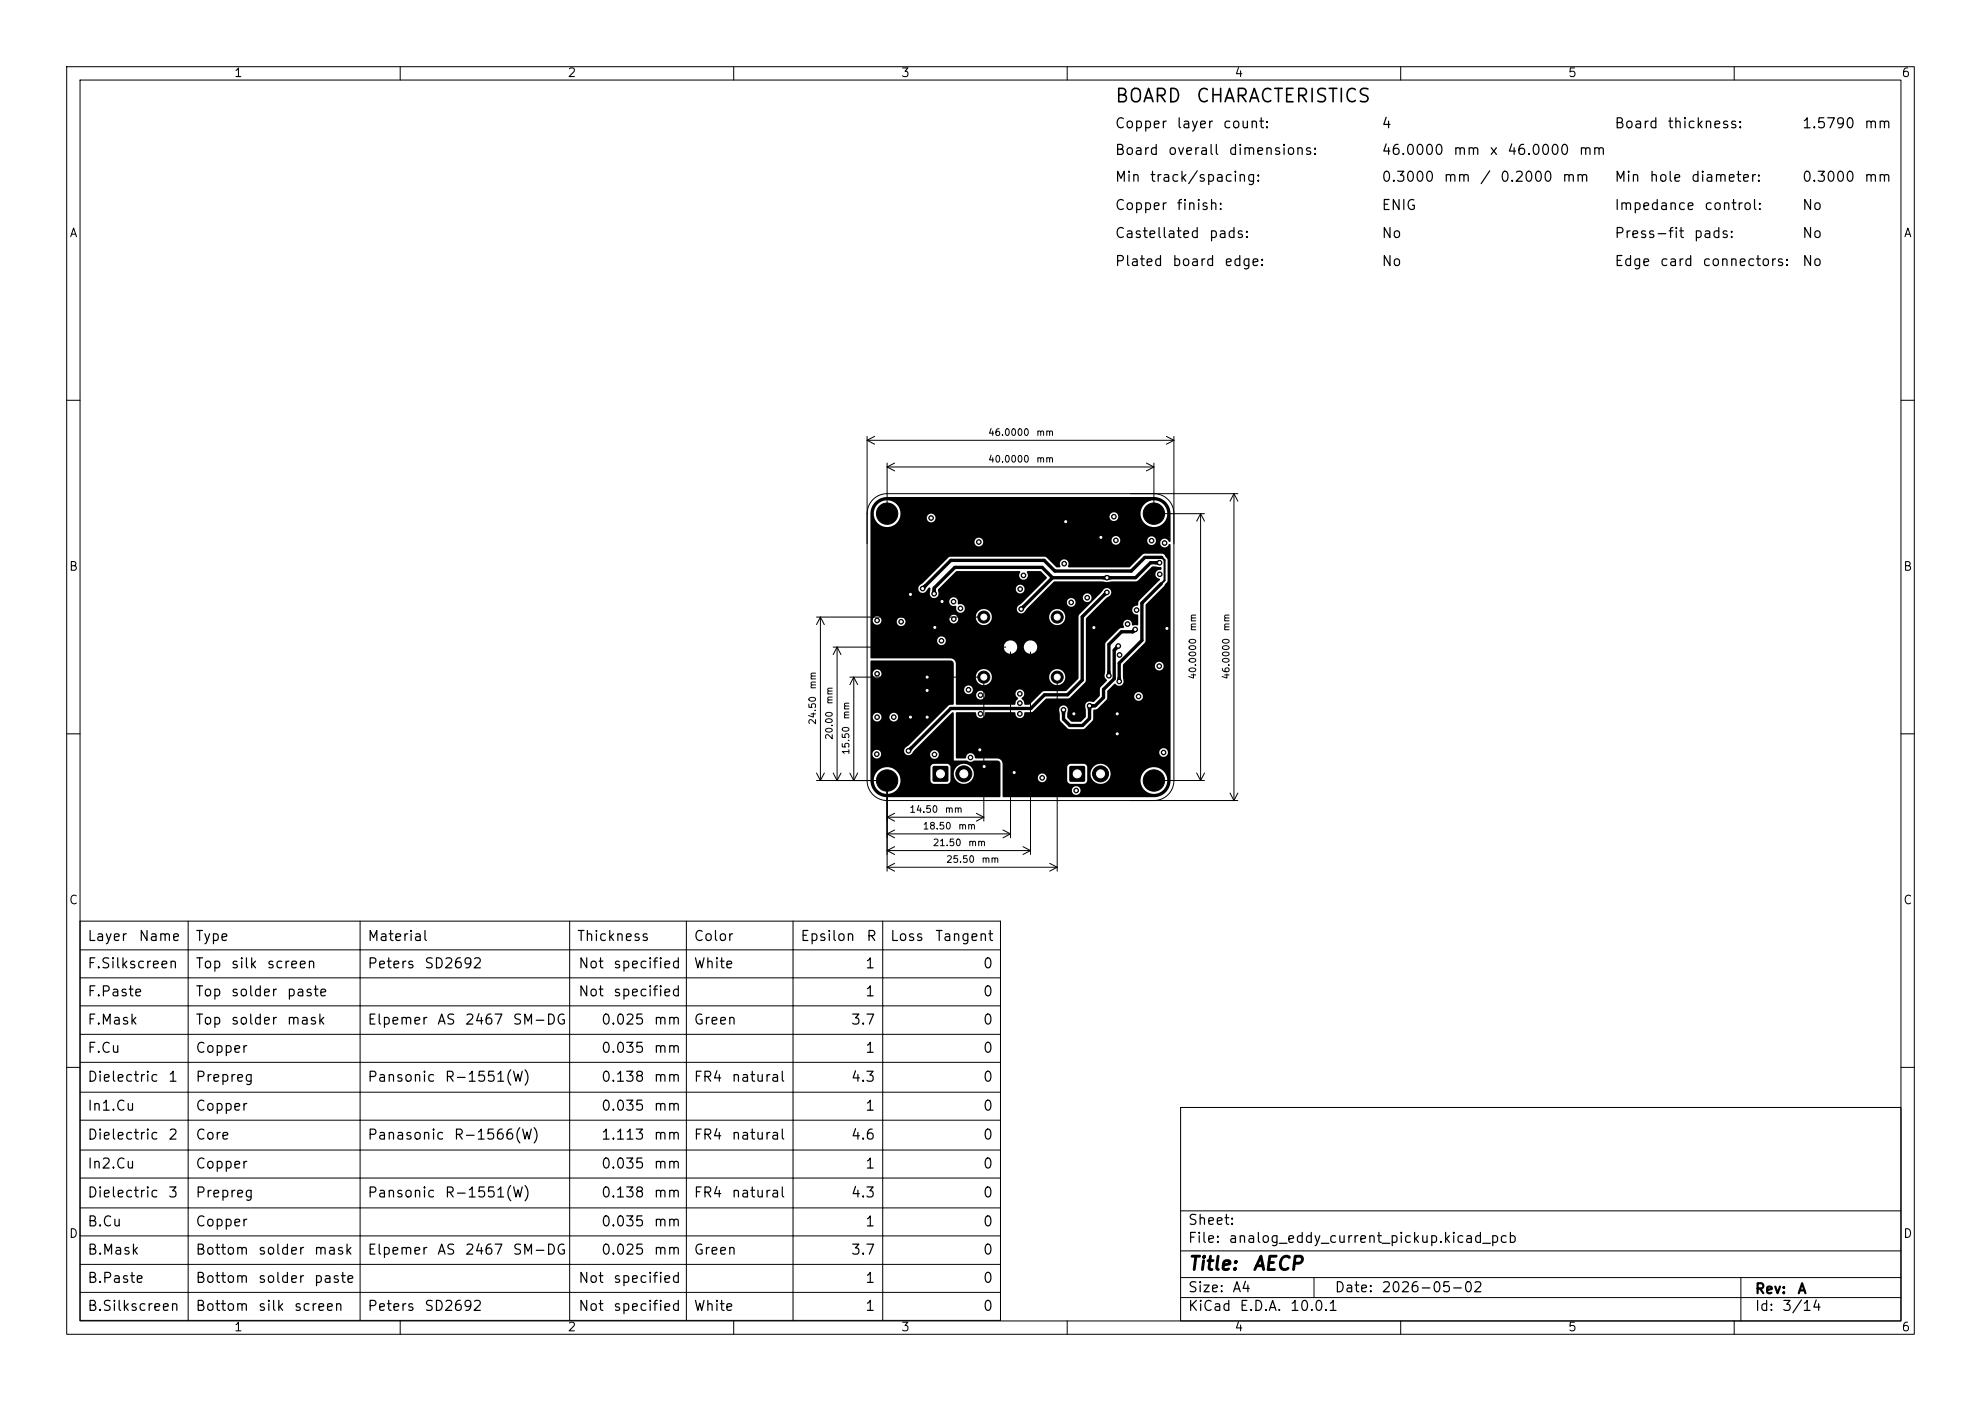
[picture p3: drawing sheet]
<svg xmlns="http://www.w3.org/2000/svg" width="297mm" height="210mm" viewBox="0 0 297 210" stroke-linecap="round" stroke-linejoin="round" font-family="sans-serif">
<defs><g id="words">
<g font-size="2">
<text x="167.1" y="15.9">BOARD</text>
<text x="179.2" y="15.9">CHARACTERISTICS</text>
<text x="178" y="190.9">Title:</text>
<text x="187.7" y="190.9">AECP</text>
</g>
<g font-size="1.5">
<text x="167.1" y="19.6">Copper</text>
<text x="167.1" y="23.6">Board</text>
<text x="175" y="23.6">overall</text>
<text x="176.3" y="19.6">layer</text>
<text x="183.2" y="19.6">count:</text>
<text x="184.1" y="23.6">dimensions:</text>
<text x="207" y="19.6">4</text>
<text x="207" y="23.6">46.0000</text>
<text x="217.8" y="23.6">mm</text>
<text x="223.2" y="23.6">x</text>
<text x="225.9" y="23.6">46.0000</text>
<text x="236.6" y="23.6">mm</text>
<text x="242" y="19.6">Board</text>
<text x="249.9" y="19.6">thickness:</text>
<text x="270.1" y="19.6">1.5790</text>
<text x="279.4" y="19.6">mm</text>
<text x="167.1" y="27.6">Min</text>
<text x="172.3" y="27.6">track/spacing:</text>
<text x="207" y="27.6">0.3000</text>
<text x="216.3" y="27.6">mm</text>
<text x="221.8" y="27.6">/</text>
<text x="224.8" y="27.6">0.2000</text>
<text x="234.1" y="27.6">mm</text>
<text x="242" y="27.6">Min</text>
<text x="247.2" y="27.6">hole</text>
<text x="253.4" y="27.6">diameter:</text>
<text x="270.1" y="27.6">0.3000</text>
<text x="279.4" y="27.6">mm</text>
<text x="167.1" y="31.9">Copper</text>
<text x="176.3" y="31.9">finish:</text>
<text x="207" y="31.9">ENIG</text>
<text x="242" y="31.9">Impedance</text>
<text x="255.4" y="31.9">control:</text>
<text x="270.1" y="31.9">No</text>
<text x="167.1" y="36.1">Castellated</text>
<text x="167.1" y="40.3">Plated</text>
<text x="175.6" y="40.3">board</text>
<text x="181.1" y="36.1">pads:</text>
<text x="183.4" y="40.3">edge:</text>
<text x="207" y="36.1">No</text>
<text x="207" y="40.3">No</text>
<text x="242" y="36.1">Press-fit</text>
<text x="242" y="40.3">Edge</text>
<text x="248.8" y="40.3">card</text>
<text x="253.8" y="36.1">pads:</text>
<text x="255.1" y="40.3">connectors:</text>
<text x="270.1" y="36.1">No</text>
<text x="270.1" y="40.3">No</text>
<text x="13" y="141.4">Layer</text>
<text x="20.7" y="141.4">Name</text>
<text x="29.2" y="141.4">Type</text>
<text x="55" y="141.4">Material</text>
<text x="86.4" y="141.4">Thickness</text>
<text x="103.9" y="141.4">Color</text>
<text x="119.9" y="141.4">Epsilon</text>
<text x="129.8" y="141.4">R</text>
<text x="133.3" y="141.4">Loss</text>
<text x="140.1" y="141.4">Tangent</text>
<text x="13" y="145.5">F.Silkscreen</text>
<text x="13" y="149.7">F.Paste</text>
<text x="29.2" y="145.5">Top</text>
<text x="29.2" y="149.7">Top</text>
<text x="34.5" y="145.5">silk</text>
<text x="34.5" y="149.7">solder</text>
<text x="39.9" y="145.5">screen</text>
<text x="42.9" y="149.7">paste</text>
<text x="55" y="145.5">Peters</text>
<text x="63.5" y="145.5">SD2692</text>
<text x="86.6" y="145.5">Not</text>
<text x="86.6" y="149.7">Not</text>
<text x="91.8" y="145.5">specified</text>
<text x="91.8" y="149.7">specified</text>
<text x="103.9" y="145.5">White</text>
<text x="129.6" y="145.5">1</text>
<text x="129.6" y="149.7">1</text>
<text x="147.3" y="145.5">0</text>
<text x="147.3" y="149.7">0</text>
<text x="13" y="154">F.Mask</text>
<text x="29.2" y="154">Top</text>
<text x="34.5" y="154">solder</text>
<text x="42.9" y="154">mask</text>
<text x="55" y="154">Elpemer</text>
<text x="65.4" y="154">AS</text>
<text x="69.6" y="154">2467</text>
<text x="76.7" y="154">SM-DG</text>
<text x="90" y="154">0.025</text>
<text x="97.9" y="154">mm</text>
<text x="103.9" y="154">Green</text>
<text x="127.5" y="154">3.7</text>
<text x="147.3" y="154">0</text>
<text x="13" y="158.2">F.Cu</text>
<text x="29.2" y="158.2">Copper</text>
<text x="90" y="158.2">0.035</text>
<text x="97.9" y="158.2">mm</text>
<text x="129.6" y="158.2">1</text>
<text x="147.3" y="158.2">0</text>
<text x="13" y="162.5">Dielectric</text>
<text x="13" y="166.9">In1.Cu</text>
<text x="25.1" y="162.5">1</text>
<text x="29.2" y="162.5">Prepreg</text>
<text x="29.2" y="166.9">Copper</text>
<text x="55" y="162.5">Pansonic</text>
<text x="66.6" y="162.5">R-1551(W)</text>
<text x="90" y="162.5">0.138</text>
<text x="90" y="166.9">0.035</text>
<text x="97.9" y="162.5">mm</text>
<text x="97.9" y="166.9">mm</text>
<text x="103.9" y="162.5">FR4</text>
<text x="109.6" y="162.5">natural</text>
<text x="127.5" y="162.5">4.3</text>
<text x="129.6" y="166.9">1</text>
<text x="147.3" y="162.5">0</text>
<text x="147.3" y="166.9">0</text>
<text x="13" y="171.2">Dielectric</text>
<text x="25.1" y="171.2">2</text>
<text x="29.2" y="171.2">Core</text>
<text x="55" y="171.2">Panasonic</text>
<text x="67.9" y="171.2">R-1566(W)</text>
<text x="90" y="171.2">1.113</text>
<text x="97.9" y="171.2">mm</text>
<text x="103.9" y="171.2">FR4</text>
<text x="109.6" y="171.2">natural</text>
<text x="127.5" y="171.2">4.6</text>
<text x="147.3" y="171.2">0</text>
<text x="13" y="175.5">In2.Cu</text>
<text x="13" y="179.9">Dielectric</text>
<text x="25.1" y="179.9">3</text>
<text x="29.2" y="175.5">Copper</text>
<text x="29.2" y="179.9">Prepreg</text>
<text x="55" y="179.9">Pansonic</text>
<text x="66.6" y="179.9">R-1551(W)</text>
<text x="90" y="175.5">0.035</text>
<text x="90" y="179.9">0.138</text>
<text x="97.9" y="175.5">mm</text>
<text x="97.9" y="179.9">mm</text>
<text x="103.9" y="179.9">FR4</text>
<text x="109.6" y="179.9">natural</text>
<text x="127.5" y="179.9">4.3</text>
<text x="129.6" y="175.5">1</text>
<text x="147.3" y="175.5">0</text>
<text x="147.3" y="179.9">0</text>
<text x="13" y="184.2">B.Cu</text>
<text x="29.2" y="184.2">Copper</text>
<text x="90" y="184.2">0.035</text>
<text x="97.9" y="184.2">mm</text>
<text x="129.6" y="184.2">1</text>
<text x="147.3" y="184.2">0</text>
<text x="178" y="184">Sheet:</text>
<text x="13" y="188.4">B.Mask</text>
<text x="29.2" y="188.4">Bottom</text>
<text x="38.6" y="188.4">solder</text>
<text x="47" y="188.4">mask</text>
<text x="55" y="188.4">Elpemer</text>
<text x="65.4" y="188.4">AS</text>
<text x="69.6" y="188.4">2467</text>
<text x="76.7" y="188.4">SM-DG</text>
<text x="90" y="188.4">0.025</text>
<text x="97.9" y="188.4">mm</text>
<text x="103.9" y="188.4">Green</text>
<text x="127.5" y="188.4">3.7</text>
<text x="147.3" y="188.4">0</text>
<text x="178" y="186.7">File:</text>
<text x="184.1" y="186.7">analog_eddy_current_pickup.kicad_pcb</text>
<text x="13" y="192.7">B.Paste</text>
<text x="13" y="196.9">B.Silkscreen</text>
<text x="29.2" y="192.7">Bottom</text>
<text x="29.2" y="196.9">Bottom</text>
<text x="38.6" y="192.7">solder</text>
<text x="38.6" y="196.9">silk</text>
<text x="44" y="196.9">screen</text>
<text x="47" y="192.7">paste</text>
<text x="55" y="196.9">Peters</text>
<text x="63.5" y="196.9">SD2692</text>
<text x="86.6" y="192.7">Not</text>
<text x="86.6" y="196.9">Not</text>
<text x="91.8" y="192.7">specified</text>
<text x="91.8" y="196.9">specified</text>
<text x="103.9" y="196.9">White</text>
<text x="129.6" y="192.7">1</text>
<text x="129.6" y="196.9">1</text>
<text x="147.3" y="192.7">0</text>
<text x="147.3" y="196.9">0</text>
<text x="178" y="196.9">KiCad</text>
<text x="178" y="194.1">Size:</text>
<text x="184.7" y="194.1">A4</text>
<text x="185.7" y="196.9">E.D.A.</text>
<text x="193.3" y="196.9">10.0.1</text>
<text x="200" y="194.1">Date:</text>
<text x="207" y="194.1">2026-05-02</text>
<text x="263" y="194.3">Rev:</text>
<text x="263" y="196.9">Id:</text>
<text x="267.1" y="196.9">3/14</text>
<text x="269.4" y="194.3">A</text>
</g>
<g font-size="1.3">
<text x="35" y="11.9">1</text>
<text x="85" y="11.9">2</text>
<text x="135" y="11.9">3</text>
<text x="185" y="11.9">4</text>
<text x="235" y="11.9">5</text>
<text x="285" y="11.9">6</text>
<text x="10.3" y="35.9">A</text>
<text x="285.4" y="35.9">A</text>
<text x="10.3" y="85.9">B</text>
<text x="285.3" y="85.9">B</text>
<text x="10.3" y="135.9">C</text>
<text x="285.3" y="135.9">C</text>
<text x="10.3" y="185.9">D</text>
<text x="285.3" y="185.9">D</text>
<text x="35" y="199.9">1</text>
<text x="85" y="199.9">2</text>
<text x="135" y="199.9">3</text>
<text x="185" y="199.9">4</text>
<text x="235" y="199.9">5</text>
<text x="285" y="199.9">6</text>
</g>
<g font-size="1">
<text x="148.1" y="65.6">46.0000</text>
<text x="155.3" y="65.6">mm</text>
<text x="148.1" y="69.6">40.0000</text>
<text x="155.3" y="69.6">mm</text>
<text x="179.6" y="94.7" transform="rotate(-90 179.6 94.7)">mm</text>
<text x="184.6" y="94.7" transform="rotate(-90 184.6 94.7)">mm</text>
<text x="179.6" y="101.9" transform="rotate(-90 179.6 101.9)">40.0000</text>
<text x="184.6" y="101.9" transform="rotate(-90 184.6 101.9)">46.0000</text>
<text x="122.6" y="103.4" transform="rotate(-90 122.6 103.4)">mm</text>
<text x="125.1" y="105.7" transform="rotate(-90 125.1 105.7)">mm</text>
<text x="127.6" y="107.9" transform="rotate(-90 127.6 107.9)">mm</text>
<text x="122.6" y="108.7" transform="rotate(-90 122.6 108.7)">24.50</text>
<text x="125.1" y="111" transform="rotate(-90 125.1 111)">20.00</text>
<text x="127.6" y="113.2" transform="rotate(-90 127.6 113.2)">15.50</text>
<text x="136.3" y="122.1">14.50</text>
<text x="138.3" y="124.6">18.50</text>
<text x="141.6" y="122.1">mm</text>
<text x="143.6" y="124.6">mm</text>
<text x="139.8" y="127.1">21.50</text>
<text x="141.8" y="129.6">25.50</text>
<text x="145.1" y="127.1">mm</text>
<text x="147.1" y="129.6">mm</text>
</g>
</g></defs>
<g fill="none" stroke="#000" stroke-width=".15">
<path d="M10 10h277v190h-277zM12 12h273v186h-273zM60 10v2M110 10v2M160 10v2M210 10v2M260 10v2M10 60h2M130 65.4v51.6a3 3 0 0 0 3 3h52.6M130 66h46M130 66l1.1 .6M131.1 65.4l-1.1 .6"/>
<path d="M133 69.4v7.1M133 70h40M133 70l1.1 .6M134.1 69.4l-1.1 .6M171.9 69.4l1.1 .6M173 74a3 3 0 0 1 3 3M173 69.4v7.1M173 70l-1.1 .6M173.5 77h7.1M174.9 65.4l1.1 .6M176 65.4v51.6a3 3 0 0 1-3 3M176 66l-1.1 .6"/>
<path d="M180 77v40M180 77l.6 1.1M180 77l-.6 1.1M185 74v46M185 74l.6 1.1M185 74l-.6 1.1M185.6 74h-52.6a3 3 0 0 0-3 3M285 60h2M122.4 92.5h24.6M123 92.5v24.5M123 92.5l.6 1.1M123 92.5l-.6 1.1"/>
<path d="M124.9 97h26.1M125.5 97v20M125.5 97l.6 1.1M125.5 97l-.6 1.1M151.5 97.5v28.1M154.5 97.5v30.6M10 110h2M122.4 117h10.1M122.4 115.9l.6 1.1M123.6 115.9l-.6 1.1M124.9 115.9l.6 1.1M126.1 115.9l-.6 1.1"/>
<path d="M127.4 101.5h19.6M127.4 115.9l.6 1.1M128 101.5v15.5M128 101.5l.6 1.1M128 101.5l-.6 1.1M128.6 115.9l-.6 1.1M133 117.5v13.1M147.5 102v21.1M158.5 102v28.6M173.5 117h7.1M179.4 115.9l.6 1.1M180.6 115.9l-.6 1.1"/>
<path d="M184.4 118.9l.6 1.1M185.6 118.9l-.6 1.1M285 110h2M12 138.1h138v59.8h-138zM28.2 138.1v59.8M54 138.1v59.8M85.4 138.1v59.8M102.9 138.1v59.8M118.9 138.1v59.8M132.3 138.1v59.8M133 125h18.5M133 125l1.1 .6"/>
<path d="M133 130h25.5M133 130l1.1 .6M133 127.5h21.5M133 127.5l1.1 .6M133 122.5h14.5M133 122.5l1.1 .6M134.1 124.4l-1.1 .6M134.1 129.4l-1.1 .6M134.1 126.9l-1.1 .6M134.1 121.9l-1.1 .6M146.4 121.9l1.1 .6M147.5 122.5l-1.1 .6"/>
<path d="M150.4 124.4l1.1 .6M151.5 125l-1.1 .6M153.4 126.9l1.1 .6M154.5 127.5l-1.1 .6M157.4 129.4l1.1 .6M158.5 130l-1.1 .6M12 142.4h138M12 146.6h138M12 150.8h138M12 155h138M12 159.2h138M10 160h2"/>
<path d="M12 163.7h138M12 167.9h138M12 172.4h138M12 176.6h138M177 166h108v32h-108zM285 160h2M12 181.1h138M12 185.3h138M12 189.5h138M12 193.7h138M60 198v2M110 198v2"/>
<path d="M160 198v2M177 194.5h108M177 191.5h108M177 187.5h108M177 181.5h108M197 191.5v3M210 198v2M260 198v2M261 191.5v6.5"/>
</g>
<g fill="#000">
<path d="M131.3 75.1l.8-.4 .9-.2h40.3l.6 .2 .7 .4 .7 1 .2 .9v4.1a.16 .16 0 0 1-.2 .2 .16 .16 0 0 1-.1-.2 .66 .66 0 0 0-1.1-.1 .66 .66 0 0 0 .2 1 .66 .66 0 0 0 1-.4h.1l.1 .1v35.3l-.2 .9-.3 .6-.6 .6-.5 .2-.9 .2h-22.5l-.2-.1v-1h10.4a.65 .65 0 0 0 .9 .7 .65 .65 0 0 0 .2-1.1 .65 .65 0 0 0-1.1 .3v.1h-10.4v-1.9h5.3a.65 .65 0 0 0 .9 .7 .65 .65 0 0 0 .2-1.1 .65 .65 0 0 0-1.1 .3v.1h-5.3v-1.5h9.7v2.1l.2 .2 .3 .2 2.2-.1 .3-.3v-1.2h.5v.2a1.5 1.5 0 0 0 1.1 1.4 1.5 1.5 0 0 0 1.6-.6h4.8a2.01 2.01 0 0 0 2.2 2.1h.2a2 2 0 0 0 1.6-2.2 2 2 0 0 0-2-1.8 2 2 0 0 0-2 1.9h-4.8l.1-.1a1.51 1.51 0 0 0-.8-2.2 1.51 1.51 0 0 0-2 1.3h-.5v-.9a.56 .56 0 0 0-.5-.5h-2a.54 .54 0 0 0-.5 .5h-9.7l-.1-.8-.5-.5h-3.5a.7 .7 0 0 0-.4-.8 .7 .7 0 0 0-.8 .3l-.2 .5h-1.4l-.1-1h30.5a.65 .65 0 0 0 .9 .7 .65 .65 0 0 0 .2-1.1 .65 .65 0 0 0-1.1 .3v.1h-30.5v-5.9h.2h2.8a.7 .7 0 0 0 .7 .8 .7 .7 0 0 0 .7-.8h4.5a.7 .7 0 0 0 .7 .8 .7 .7 0 0 0 .7-.8l1.3-.2 1.9-1.9h3.5l2.4-2.4 .1-.3v-9.3l3-3 .6-.4a.65 .65 0 0 0 0-1 .65 .65 0 0 0-1 .1l-3.7 3.8-.1 9.6-1.8 1.8h-3.4l-2.1 2h-.7l-.1-.5-.3-.4a.68 .68 0 0 0 .2-1.1 .68 .68 0 0 0-1.1 0 .68 .68 0 0 0 .3 1.1 1.11 1.11 0 0 0-.4 .9h-8.9v-1.5h3a.65 .65 0 0 0 .9 .7 .65 .65 0 0 0 .2-1.1 .65 .65 0 0 0-1 .3l-.1 .1h-3v-.8h1.2a.65 .65 0 0 0 .9 .7 .65 .65 0 0 0 .2-1.1 .65 .65 0 0 0-1 .3l-.1 .1h-1.2v-1.9h3a1.2 1.2 0 0 0 1.2 1.3 1.2 1.2 0 0 0 1.2-1.3h8.6v.2a1.2 1.2 0 0 0 1.8 .9 1.2 1.2 0 0 0 0-2 1.2 1.2 0 0 0-1.8 .9h-8.6v-.2a1.2 1.2 0 0 0-1.3-.9 1.2 1.2 0 0 0-1.1 1.1h-3v-2.1l-.2-.4-.4-.2h-12.1l-.1-.2v-1.6h20a1 1 0 0 0 1 1.1 1 1 0 0 0 1-1.1h1a1 1 0 0 0 1.4 1 1 1 0 0 0 .3-1.6 1 1 0 0 0-1.7 .4v.2h-1a1.01 1.01 0 0 0-1-.9 1.01 1.01 0 0 0-1 .9h-20v-.9h10a.65 .65 0 0 0 .9 .7 .65 .65 0 0 0 .2-1.1 .65 .65 0 0 0-1.1 .3v.1h-10v-3.1h.3a.65 .65 0 0 0 .6 .7 .65 .65 0 0 0 .7-.5h2.3a.65 .65 0 0 0 .9 .7 .65 .65 0 0 0 .3-1.1h6.7a.65 .65 0 0 0 .9 .7 .65 .65 0 0 0 .3-1h2.8v.2a1.2 1.2 0 0 0 1.3 1.1 1.2 1.2 0 0 0 1.1-1.3h8.6v.2a1.2 1.2 0 0 0 1.8 .9 1.2 1.2 0 0 0 0-2 1.2 1.2 0 0 0-1.8 .9h-8.6v-.2a1.2 1.2 0 0 0-1.3-.9 1.2 1.2 0 0 0-1.1 1.1h-2.8a.65 .65 0 0 0-.7-.2 .65 .65 0 0 0-.5 .5h-6.8a.65 .65 0 0 0-1.1 .4h-2.3a.65 .65 0 0 0-.5-.7 .65 .65 0 0 0-.8 .5h-.3v-2.8h11.8v.2a.71 .71 0 0 0 1 .5l.1 .1a.67 .67 0 0 0 .6 .9 .67 .67 0 0 0 .7-.8 .67 .67 0 0 0-1-.4l-.1-.1a.66 .66 0 0 0-.5-.9 .66 .66 0 0 0-.8 .5h-11.8v-1.9h7.2a.65 .65 0 0 0 .4 .6 .65 .65 0 0 0 .8-.2l.3-.5a.2 .2 0 0 1 .3 0 .2 .2 0 0 1 0 .3l-.1 .5a.68 .68 0 0 0 .8 .7 .68 .68 0 0 0 .4-1v-.2l.1-.2h11.6a.65 .65 0 0 0 .9 .7 .65 .65 0 0 0 .2-1.1 .65 .65 0 0 0-1.1 .3v.1h-11.6l2.7-2.6h9.4l.2 .2a.68 .68 0 0 0 0 1 .68 .68 0 0 0 1-.1 .68 .68 0 0 0-.1-1l.2-.1h1.9l1 1-3.8 3.8-.5 .4a.65 .65 0 0 0-.1 1 .65 .65 0 0 0 1-.1l1.3-1.5h5a.65 .65 0 0 0 .9 .7 .65 .65 0 0 0 .2-1.1 .65 .65 0 0 0-1 .3l-.1 .1h-5l.7-.7h6.7a.65 .65 0 0 0 .9 .7 .65 .65 0 0 0 .2-1.1 .65 .65 0 0 0-1 .3l-.1 .1h-6.7l2.5-2.3h7.1l.7 .1 .8-.1h3.6l.3-.2 2.1-2.1 1.3 .1 .1 .1v.3a.71 .71 0 0 0-.9 .6 .71 .71 0 0 0 .7 .8v.2l-3.1 3.1-.3 .7a.68 .68 0 0 0-.8 .7 .68 .68 0 0 0 .9 .6v1.5l-.1 .1h-.2a.38 .38 0 0 1-.6-.1 .67 .67 0 0 0-.9-.6 .67 .67 0 0 0-.3 1l-.1 .1-.6 .2-2.1 2.1v4.2l-.1 .8 .4 .6-1.1 1.1-.1 1.3-.8 .8-.6-.1a.66 .66 0 0 0-.7 .8l.1 1.6-.8 .7-1.4-.1-.6-.5 .1-1.1a.65 .65 0 0 0-.7-.8 .65 .65 0 0 0-.6 .8l.1 1.5 1.2 1.2 .2 .1h2.1l.2-.1 1.3-1.3v-1.5l.6-.2 1.4-1.3 .1-.6h4a.65 .65 0 0 0 .9 .7 .65 .65 0 0 0 .2-1.1 .65 .65 0 0 0-1 .3l-.1 .1h-4l.1-.8 1.1-1a.74 .74 0 0 0 1 .2 .74 .74 0 0 0 .2-1.1v-1.8h4.7v.1a.65 .65 0 0 0 1 .5 .65 .65 0 0 0 0-1.1 .65 .65 0 0 0-1 .5h-4.7v-.1l3.3-3.5 .1-5.6 2.7-2.8 .6-.7v-3.2l-.5-.7-.3-.2h-2.9l-2.1 2h-9l-.2-.1a.67 .67 0 0 0-.6-1 .67 .67 0 0 0-.5 1l-.2 .1h-.5l-1.4-1.4-.3-.2h-14.1l-.3 .2-3.7 3.7-.6 .4-.2 .5h-7.2v-7h15.6a.65 .65 0 0 0 .8 .7 .65 .65 0 0 0 .4-1h19.3a.65 .65 0 0 0 .7 .8 .65 .65 0 0 0 .7-.7h4a.65 .65 0 0 0 .9 .7 .65 .65 0 0 0 .2-1.1 .65 .65 0 0 0-1.1 .3v.1h-4a.65 .65 0 0 0-.7-.7 .65 .65 0 0 0-.7 .6h-19.3v-.1a.65 .65 0 0 0-.7-.2 .65 .65 0 0 0-.5 .6h-15.6v-4.3h.5l.1 .7a2.05 2.05 0 0 0 1.3 1.3l1 .1a1.99 1.99 0 0 0 1.5-1.4h4a.65 .65 0 0 0 .8 .7 .65 .65 0 0 0 .5-.9h26.1v.1a.65 .65 0 0 0 1.1 .5 .65 .65 0 0 0-.1-1.1h3.7l.1 .7a2.05 2.05 0 0 0 1.3 1.3l1 .1a2 2 0 0 0 1.6-2.2 2 2 0 0 0-2-1.8 2 2 0 0 0-2 1.9l-4.1-.1-.3 .1-.3 .5h-26.1a.65 .65 0 0 0-.7-.4 .65 .65 0 0 0-.6 .6h-4l.1-.2a2 2 0 0 0-1.7-2.4 2 2 0 0 0-2.3 1.9h-.5l.1-.5 .2-.6zM138.1 87.9l.5-.3 .4 .3-.4 .5zM139.8 88.3h.5l.1 .7h-.7zM130.5 99h12l.3 .1 .2 .2v6.2l-.8 .3-5.9 5.8-.5 .4a.65 .65 0 0 0-.1 1 .65 .65 0 0 0 .9 0h2.8v.2a.65 .65 0 0 0 1 .5 .65 .65 0 0 0 0-1.2 .65 .65 0 0 0-1 .5h-2.8l.5-.6 5.6-5.6h.2l.1 .1v7.1h2a.82 .82 0 0 0 1 0h3.5l.4 .2 .1 .3v5h-17.3l-.9-.3-.9-.8-.3-.8-.1-.7h.5a2 2 0 0 0 1.8 2.1 2 2 0 0 0 2.2-1.8 2 2 0 0 0-1.8-2.2h6.3v2a.55 .55 0 0 0 .5 .5l2.2-.1 .3-.3v-1.2h.5v.2a1.51 1.51 0 0 0 2.3 1.2 1.51 1.51 0 0 0 0-2.6 1.51 1.51 0 0 0-2.3 1.2h-.5v-.9a.56 .56 0 0 0-.5-.5h-2a.54 .54 0 0 0-.5 .5h-6.4a2.01 2.01 0 0 0-2.1 1.9h-.5v-3.9h.3v.1a.65 .65 0 0 0 1 .5 .65 .65 0 0 0 0-1.1 .65 .65 0 0 0-1 .5h-.3v-5.6h.3v.2a.65 .65 0 0 0 .8 .6 .65 .65 0 0 0 .6-.8h1.1a.65 .65 0 0 0 .9 .7 .65 .65 0 0 0 .2-1.1 .65 .65 0 0 0-1 .3l-.1 .1h-1.1a.65 .65 0 0 0-.7-.6 .65 .65 0 0 0-.7 .6h-.3v-6.5h.3v.2a.65 .65 0 0 0 1 .5 .65 .65 0 0 0 0-1.2 .65 .65 0 0 0-1 .5h-.3zM152.9 91l.5-.4 .4 .4-.4 .5zM165.7 88.6l.5 .5-.6 .3-.3-.3zM165.3 86.4l.6-.1v.6l-.6-.1zM166 86.3l.7 .1v.4l-.7 .1zM167.4 96.6l.5 .5-.6 .4-.3-.3zM169.9 94.1l.5 .5-.4 .3-.3 .1-.1-.5zM173.2 84.1l.6-.1v.7l-.6-.1zM136 112.3l.5-.4 .4 .3-.4 .6z"/>
<path d="M139.9 114.9h2.2v2.2h-2.2zM159.1 106.4h.7l-.1 .7h-.5zM160.4 114.9h2.2v2.2h-2.2zM163.4 105.5l.6 .1v.4l-.6 .1zM163 105.8h.7l-.1 .7h-.5zM166 100.6h.5l.1 .7h-.7zM167.6 101.5h.4l.1 .6h-.6z"/>
</g>
<g fill="#000" stroke="#000" stroke-width=".15">
<circle cx="133" cy="77" r="1.6"/>
<circle cx="139.6" cy="77.7" r=".35"/>
<circle cx="159.8" cy="78.2" r=".35"/>
<circle cx="167" cy="77.4" r=".35"/>
<circle cx="173" cy="77" r="1.6"/>
<circle cx="131.5" cy="93" r=".35"/>
<circle cx="135.1" cy="93.2" r=".35"/>
<circle cx="136.5" cy="89.1" r=".35"/>
<circle cx="138.3" cy="88.2" r=".35"/>
<circle cx="140" cy="89" r=".35"/>
<circle cx="140.2" cy="94.1" r=".35"/>
<circle cx="141.2" cy="96.1" r=".35"/>
<circle cx="141.2" cy="90.2" r=".35"/>
<circle cx="143" cy="90.2" r=".35"/>
<circle cx="143" cy="92.8" r=".35"/>
<circle cx="144" cy="91.2" r=".35"/>
<circle cx="146.7" cy="81.3" r=".35"/>
<circle cx="147.5" cy="92.5" r=".9"/>
<circle cx="152.9" cy="88.3" r=".35"/>
<circle cx="153.1" cy="91.3" r=".35"/>
<circle cx="153.4" cy="86.3" r=".35"/>
<circle cx="158.5" cy="92.5" r=".9"/>
<circle cx="159.6" cy="84.5" r=".35"/>
<circle cx="160.6" cy="90.3" r=".35"/>
<circle cx="163" cy="89.6" r=".35"/>
<circle cx="164" cy="94.1" r=".35"/>
<circle cx="165" cy="80.6" r=".35"/>
<circle cx="166" cy="88.8" r=".35"/>
<circle cx="166" cy="86.6" r=".35"/>
<circle cx="167.3" cy="81" r=".35"/>
<circle cx="167.7" cy="96.8" r=".35"/>
<circle cx="167.9" cy="98.2" r=".35"/>
<circle cx="169" cy="93.5" r=".35"/>
<circle cx="170.2" cy="94.4" r=".35"/>
<circle cx="170.4" cy="91.4" r=".35"/>
<circle cx="172.6" cy="81.1" r=".35"/>
<circle cx="173.8" cy="99.8" r=".35"/>
<circle cx="173.9" cy="84.4" r=".35"/>
<circle cx="173.9" cy="86.1" r=".35"/>
<circle cx="174.6" cy="81.4" r=".35"/>
<circle cx="175" cy="94.2" r=".35"/>
<circle cx="131.5" cy="113.1" r=".35"/>
<circle cx="131.5" cy="107.5" r=".35"/>
<circle cx="131.5" cy="101" r=".35"/>
<circle cx="133" cy="117" r="1.6"/>
<circle cx="134" cy="107.5" r=".35"/>
<circle cx="136.2" cy="112.5" r=".35"/>
<circle cx="136.5" cy="107.5" r=".35"/>
<circle cx="139" cy="101.5" r=".35"/>
<circle cx="139" cy="107.5" r=".35"/>
<circle cx="139" cy="103.5" r=".35"/>
<circle cx="140.1" cy="113.1" r=".35"/>
<circle cx="144.5" cy="116" r="1.2"/>
<circle cx="145.2" cy="103.4" r=".35"/>
<circle cx="145.5" cy="113.5" r=".35"/>
<circle cx="146.9" cy="112.4" r=".35"/>
<circle cx="147" cy="107" r=".35"/>
<circle cx="147" cy="104.2" r=".35"/>
<circle cx="147.5" cy="101.5" r=".9"/>
<circle cx="147.6" cy="114.9" r=".35"/>
<circle cx="152" cy="115.8" r=".35"/>
<circle cx="152.9" cy="107" r=".35"/>
<circle cx="152.9" cy="104" r=".35"/>
<circle cx="152.9" cy="105.4" r=".35"/>
<circle cx="156.3" cy="116.6" r=".35"/>
<circle cx="158.5" cy="101.5" r=".9"/>
<circle cx="159.4" cy="106.4" r=".35"/>
<circle cx="161" cy="107" r=".35"/>
<circle cx="161.3" cy="118.5" r=".35"/>
<circle cx="163.3" cy="105.8" r=".35"/>
<circle cx="165" cy="116" r="1.2"/>
<circle cx="166.3" cy="101.3" r=".35"/>
<circle cx="167.5" cy="110" r=".35"/>
<circle cx="167.5" cy="107" r=".35"/>
<circle cx="167.8" cy="102.1" r=".35"/>
<circle cx="170.7" cy="104.4" r=".35"/>
<circle cx="173" cy="117" r="1.6"/>
<circle cx="174.4" cy="112.8" r=".35"/>
</g>
<path d="M157.8 86.6h7.9M157.8 86.6l-1.6-1.5h-13l-3.1 3.1v.8M157.8 86.6l-4.7 4.7M165.9 88.8l-3.7 3.7v9.5l-2.1 2.2h-3.5l-2.1 2h-12l-6.3 6.4M167.7 96.8l-.6 .7v4.2l-1.6 1.6v1.3l-1.3 1.2h-.9M170.2 94.4l-.4 .3h-1.6l-1.9 1.9v4.7M173.8 84.4h-1.3l-2.2 2.2h-4.3M174.1 87.5l-2.9 2.9v5.6l-3.4 3.4v2.8M174.2 83.6h-2.5l-2.1 2h-11.4l-1.6-1.6h-14.1l-4.2 4.2M163.3 105.8h.1M163.3 105.8v1.9l-1 1.1h-1.9l-1-1v-1.4" fill="none" stroke="#000" stroke-width=".5"/>
<path d="M174.2 83.6l.4 .4v3l-.5 .5" fill="none" stroke="#000" stroke-width=".3"/>
<g fill="#fff" stroke="#fff" stroke-width=".15">
<circle cx="163" cy="89.6" r=".15"/>
<circle cx="164" cy="94.1" r=".15"/>
<circle cx="136.5" cy="89.1" r=".15"/>
<circle cx="146.9" cy="112.4" r=".15"/>
<circle cx="152" cy="115.8" r=".15"/>
<circle cx="140.1" cy="94" r=".15"/>
<circle cx="159.8" cy="78.2" r=".15"/>
<circle cx="174.9" cy="94.2" r=".15"/>
<circle cx="167.5" cy="110" r=".15"/>
<circle cx="161" cy="107" r=".15"/>
<circle cx="165.1" cy="80.5" r=".15"/>
<circle cx="141.2" cy="90.2" r=".15"/>
<circle cx="167.5" cy="107" r=".15"/>
<circle cx="170.4" cy="91.4" r=".15"/>
<circle cx="159.5" cy="84.5" r=".15"/>
<circle cx="141.1" cy="96" r=".15"/>
<circle cx="152.9" cy="104" r=".15"/>
<circle cx="139.6" cy="77.6" r=".15"/>
<circle cx="147" cy="107" r=".15"/>
<circle cx="131.5" cy="107.5" r=".15"/>
<circle cx="160.6" cy="90.3" r=".15"/>
<circle cx="156.2" cy="116.6" r=".15"/>
<circle cx="131.5" cy="101" r=".15"/>
<circle cx="147" cy="104.2" r=".15"/>
<circle cx="144" cy="91.2" r=".15"/>
<circle cx="161.4" cy="118.5" r=".15"/>
<circle cx="170.7" cy="104.4" r=".15"/>
<circle cx="167.8" cy="98.2" r=".15"/>
<circle cx="140.1" cy="113.1" r=".15"/>
<circle cx="167" cy="77.5" r=".15"/>
<circle cx="173.8" cy="99.9" r=".15"/>
<circle cx="174.6" cy="81.4" r=".15"/>
<circle cx="143" cy="92.8" r=".15"/>
<circle cx="143" cy="90.2" r=".15"/>
<circle cx="152.9" cy="107" r=".15"/>
<circle cx="173.9" cy="86.1" r=".15"/>
<circle cx="131.5" cy="93" r=".15"/>
<circle cx="135.1" cy="93.2" r=".15"/>
<circle cx="131.4" cy="113" r=".15"/>
<circle cx="169.1" cy="93.6" r=".15"/>
<circle cx="145.5" cy="113.6" r=".15"/>
<circle cx="134" cy="107.5" r=".15"/>
<circle cx="145.2" cy="103.4" r=".15"/>
<circle cx="167.3" cy="81" r=".15"/>
<circle cx="146.7" cy="81.2" r=".15"/>
<circle cx="152.9" cy="105.4" r=".15"/>
<circle cx="174.4" cy="112.8" r=".15"/>
<circle cx="170.2" cy="94.3" r=".15"/>
<circle cx="166.2" cy="101.3" r=".15"/>
<circle cx="167.7" cy="96.8" r=".15"/>
<circle cx="163.4" cy="105.8" r=".15"/>
<circle cx="159.4" cy="106.4" r=".15"/>
<circle cx="167.8" cy="102.2" r=".15"/>
<circle cx="138.3" cy="88.2" r=".15"/>
<circle cx="172.6" cy="81" r=".15"/>
<circle cx="136.2" cy="112.6" r=".15"/>
<circle cx="165.9" cy="88.8" r=".15"/>
<circle cx="173.8" cy="84.3" r=".15"/>
<circle cx="140" cy="89" r=".15"/>
<circle cx="153.1" cy="91.3" r=".15"/>
<circle cx="166" cy="86.6" r=".15"/>
<circle cx="153" cy="88.3" r=".15"/>
<circle cx="153.4" cy="86.2" r=".15"/>
<circle cx="139" cy="107.5" r=".15"/>
<circle cx="139" cy="103.5" r=".15"/>
<circle cx="139" cy="101.5" r=".15"/>
<circle cx="147.5" cy="114.9" r=".15"/>
<circle cx="136.5" cy="107.5" r=".15"/>
<circle cx="141" cy="116" r=".6"/>
<circle cx="144.5" cy="116" r=".6"/>
<circle cx="161.5" cy="116" r=".6"/>
<circle cx="165" cy="116" r=".6"/>
<circle cx="158.5" cy="92.5" r=".45"/>
<circle cx="154.5" cy="97" r=".6"/>
<circle cx="151.5" cy="97" r=".6"/>
<circle cx="147.5" cy="101.5" r=".45"/>
<circle cx="158.5" cy="101.5" r=".45"/>
<circle cx="147.5" cy="92.5" r=".45"/>
</g>
<use href="#words"/>
</svg>
